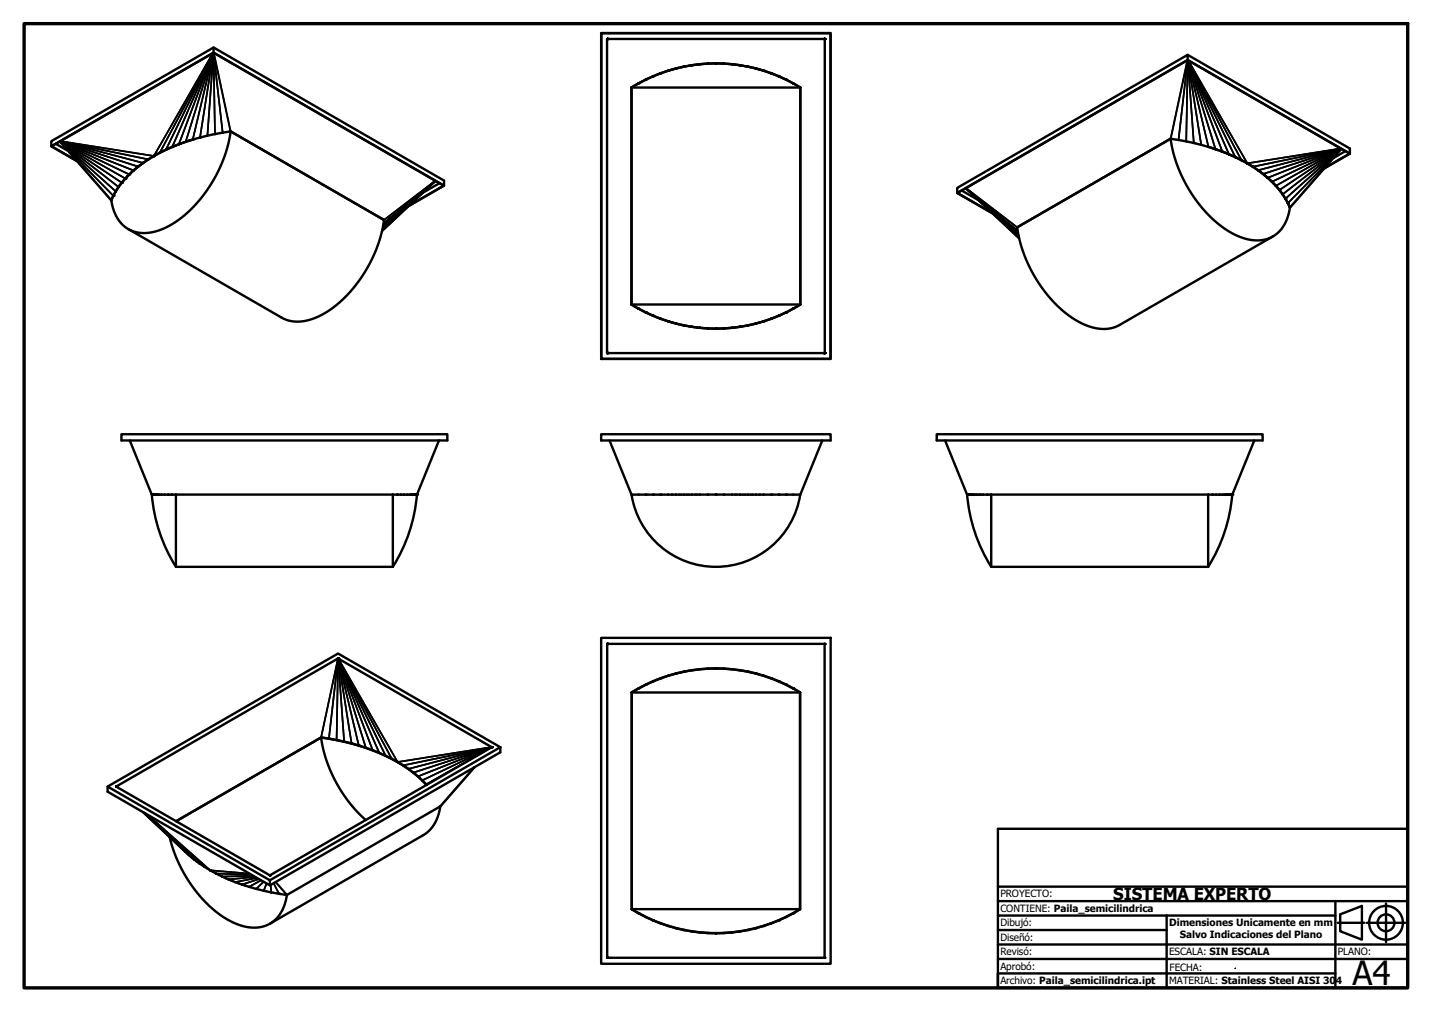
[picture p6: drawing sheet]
<svg xmlns="http://www.w3.org/2000/svg" width="297mm" height="210mm" viewBox="0 0 297 210" stroke-linecap="round" stroke-linejoin="round" font-family="sans-serif">
<defs><g id="words">
<text font-size="6.9" x="280.6" y="204.4">A4</text>
<text font-size="3.5" x="230.9" y="186.6">SISTEMA EXPERTO</text>
<g font-size="2.1">
<text x="207.5" y="186.2">PROYECTO:</text>
<text x="207.5" y="189.2">CONTIENE: Paila_semicilindrica</text>
<text x="207.5" y="195.2">Diseñó:</text>
<text x="207.5" y="192.2">Dibujó:</text>
<text x="242.5" y="192.1">Dimensiones Unicamente en mm</text>
<text x="244.7" y="194.6">Salvo Indicaciones del Plano</text>
<text x="207.5" y="201.2">Aprobó:</text>
<text x="207.5" y="198.2">Revisó:</text>
<text x="242.5" y="198.2">ESCALA: SIN ESCALA</text>
<text x="242.6" y="201.4">FECHA:</text>
<text x="277.5" y="198.2">PLANO:</text>
<text x="207.5" y="204.2">Archivo: Paila_semicilindrica.ipt</text>
<text x="242.5" y="204.2">MATERIAL: Stainless Steel AISI 30</text>
<text x="277.1" y="204.2">4</text>
</g>
</g></defs>
<!-- layer: Visible (ISO) -->
<g fill="none" stroke="#000" stroke-width=".5">
<path d="M44.3 9.9v1M124.7 6.9h47.6v67.6h-47.6zM124.7 6.9h47.6v67.5h-47.6zM126 8.1v65.1M126 8.1h45M126 8.1h.1M131 18.2h.1M131 18.2v44.9M131 18.2h35M131 18.1v.1M131 18.1h.1M132.5 17.3h.1"/>
<path d="M132.5 17.3l-1.5 .8M133.9 16.5l-1.4 .8M133.9 16.5h.1M135.5 15.8l-1.6 .7M135.5 15.8h.1M137 15.2l-1.5 .6M137 15.2h.1M138.6 14.7h.1M138.6 14.7l-1.6 .5M139.3 14.5l-.7 .2M139.6 14.4l-.3 .1M140.2 14.2h.1"/>
<path d="M140.2 14.2l-.6 .2M140.8 14.1l-.6 .1M141.3 14l-.5 .1M141.8 13.8h.1M141.8 13.8l-.5 .2M142.5 13.7l-.6 .1M142.9 13.6l-.4 .1M143.5 13.5l-.6 .1M143.5 13.5h.1M144.2 13.4l-.7 .1M144.5 13.4h-.3M145.2 13.3l-.7 .1"/>
<path d="M145.2 13.3h.1M146.8 13.2l-1.6 .1M146.8 13.2h.1M148.5 13.2h-1.7M148.5 13.1v.1M148.5 13.1l-1.7 .1M148.5 13.2h1.7M148.5 13.1l1.7 .1M150.2 13.2h.1M150.2 13.2l1.6 .1M151.8 13.3h.1M151.8 13.3l.7 .1"/>
<path d="M152.5 13.4h.3M152.8 13.4l.7 .1M153.5 13.5h.1M153.5 13.5l.6 .1M154.1 13.6l.4 .1M154.5 13.7l.6 .1M154.5 13.7l.7 .1M155.2 13.8l.5 .2M155.2 13.8h-.1M155.7 14l.5 .1M156.2 14.1l.6 .1M156.8 14.2l.6 .2"/>
<path d="M156.8 14.2h.1M157.4 14.4l.3 .1M157.7 14.5l.7 .2M158.4 14.7l1.6 .5M158.4 14.7h.1M160 15.2l1.5 .6M160 15.2h.1M161.5 15.8l1.6 .7M161.5 15.8h.1M163.1 16.5l1.4 .8M163.1 16.5h.1M164.5 17.3h.1"/>
<path d="M164.5 17.3l1.5 .8M166 18.1v.1M166 18.1h.1M166 18.2v44.9M166 18.2h.1M171 8.1h.1M171 8.1v65.1M246.4 11.4v1M10.6 30.3v-1l33.7-19.4 47.8 27.6v1M11.6 29.8l2.5 1.5M12.4 29.4l10.7 12.2M15.9 33.4l-5.2-3.1 33.6-19.4 47.7 27.6-7.2 4.2"/>
<path d="M16 33.4l-5.4-3.1 33.7-19.4 47.8 27.6-7.4 4.3M24 39.7h.1M24 39.7l-.5 .9M24.6 38.8l-.6 .9M24.6 38.8h.1M25.3 37.9l-.7 .9M25.3 37.9h.1M26 37l-.7 .9M26 37h.1M26.4 36.6l-.4 .4M26.5 36.5l-.1 .1M26.8 36.2l-.3 .3"/>
<path d="M26.8 36.2h.1M27.2 35.9l-.4 .3M27.4 35.7l-.2 .2M27.7 35.4h.1M27.7 35.4l-.3 .3M28.1 35.1l-.4 .3M28.3 34.8l-.2 .3M28.6 34.6h.1M28.6 34.6l-.3 .2M28.7 34.6l-.4 .2M28.7 34.6h.1M29.1 34.3l-.4 .3"/>
<path d="M29.7 33.8h.1M29.7 33.8l-.6 .5M29.7 33.8l-.4 .3M30.8 33.1l-1.1 .7M30.8 33.1h.1M31.9 32.4l-1.1 .7M31.9 32.4h.1M33.1 31.7h.1M33.1 31.7l-1.2 .7M34.4 31.1h.1M34.4 31.1l-1.3 .6M34.9 30.8l-.5 .3"/>
<path d="M35.2 30.7l-.3 .1M35.7 30.5h.1M35.7 30.5l-.5 .2M36.2 30.3l-.5 .2M36.6 30.1l-.4 .2M37.1 29.9l-.5 .2M37.6 29.7l-.5 .2M38 29.6l-.4 .1M38.5 29.4h.1M38.5 29.4l-.5 .2M39.1 29.2l-.6 .2M39.3 29.2h-.2"/>
<path d="M40 28.9l-.7 .3M43 28.1h.1M43 28.1l-3 .8M46.2 27.5h.1M46.2 27.5l-3.2 .6M47.8 27.3h.1M47.8 27.3l-1.6 .2M47.8 27.3a27.9 27.9 0 0 1-12.6 19.5 8.6 8.6 0 0 1-8.7 .6 8 8 0 0 1-3.4-5.9M47.9 27.3l31.7 18.3M47.9 27.3h.1M90.3 37.5l-11.1 10.4M91.2 38l-3.6 2"/>
<path d="M199.5 39.5l3.5 2M200.3 39l11.1 10.4M242.8 28.8l1.7 .2M242.8 28.8l-31.8 18.3M242.8 28.8h.1M242.8 28.8a27.9 27.9 0 0 0 12.7 19.5 8.6 8.6 0 0 0 8.7 .6 7.9 7.9 0 0 0 3.4-5.8M244.5 29h.1M244.5 29l1.6 .3M246.1 29.3h.1M246.1 29.3l3.1 .7M249.2 30h.1M249.2 30l1.5 .5"/>
<path d="M250.7 30.5l.6 .2M250.7 30.5h.1M251.3 30.7h.2M251.5 30.7l.6 .2M252.1 30.9h.1M252.1 30.9l.6 .2M252.7 31.1l.3 .2M253 31.3l.5 .1M253 31.3l.6 .1M253.5 31.4h.1M253.6 31.4l.5 .3M254.1 31.7l.3 .1"/>
<path d="M254.4 31.8l.5 .2M254.9 32l.6 .2M254.9 32h.1M255.5 32.2l.2 .2M255.7 32.4l.5 .2M256.2 32.6h.1M256.2 32.6l1.3 .6M257.5 33.2h.1M257.5 33.2l1.2 .7M258.7 33.9l1.2 .7M258.7 33.9h.1M259.9 34.6h.1"/>
<path d="M259.9 34.6l1.1 .7M261 35.3l.4 .3M261 35.3h.1M261.4 35.6l.2 .2M261.6 35.8l.4 .3M262 36.1l.3 .3M262 36.1h.1M262.3 36.4l.3 .2M262.6 36.6l.3 .3M262.6 36.6l.4 .3M263 36.9l.3 .3M263 36.9h.1"/>
<path d="M263.3 37.2l.2 .2M263.5 37.4l.3 .3M263.8 37.7l.4 .4M263.8 37.7h.1M264.2 38.1l.1 .1M264.3 38.2l.3 .3M264.3 38.2l.4 .3M264.7 38.5l.7 .9M264.7 38.5h.1M265.4 39.4l.6 .9M265.4 39.4l.7 .9M265.4 39.4h.1"/>
<path d="M274.7 34.9l5.3-3-33.6-19.5-47.9 27.6M274.7 34.9l5.3-3-33.6-19.4-47.8 27.5 7.2 4.2M278.2 30.9l-10.6 12.2M279.1 31.4l-2.6 1.4M280 31.9v-1.1l-33.6-19.4-47.9 27.6v1M23.1 41.5h.1M23.5 40.6l-.4 .9M23.5 40.6h.1M79.6 45.6h.1M79.6 45.6l.1 .1M79.7 45.7h.1M79.7 45.6a27.9 27.9 0 0 1-12.8 19.6 8.7 8.7 0 0 1-8.5 .7l-31.8-18.4"/>
<path d="M79.7 45.7h-.1M198.5 40l7.4 4.3M211 47.2h.1M211 47.2a28 28 0 0 0 12.4 19.4 8.9 8.9 0 0 0 8.8 .8l31.8-18.4M211 47.1v.1M266 40.3l.6 .9M266 40.3h.1M266.1 40.3l.5 .9M266.1 40.3h.1M266.6 41.2l.5 .9M266.6 41.2h.1M267.1 42.1h.1"/>
<path d="M267.1 42.1l.5 .9M267.1 42.1l.5 1M267.6 43v.1M267.6 43.1h.1M126 73.2h45M126 73.2h.1M131 63.1v.1M131 63.2h35M131 63.2l1.5 .8M131 63.2h.1M132.5 64h.1M132.5 64l1.4 .8"/>
<path d="M133.9 64.8l1.6 .7M133.9 64.8h.1M135.5 65.5l1.5 .6M135.5 65.5h.1M137 66.1h.1M137 66.1l1.6 .6M137 66.1l1.6 .5M138.6 66.7h.1M138.6 66.6l.7 .3M138.6 66.7l.7 .2M139.3 66.9h.3M139.6 66.9l.6 .2"/>
<path d="M140.2 67.1h.1M140.2 67.1l.6 .2M140.2 67.1l1.1 .3M141.3 67.4l.5 .1M141.8 67.5l.7 .1M141.8 67.5h.1M141.9 67.5l.6 .1M142.5 67.6l.4 .1M142.9 67.7l.6 .1M143.5 67.8h.1M143.5 67.8l.7 .1M144.2 67.9h.3"/>
<path d="M144.5 67.9l.7 .1M145.2 68h.1M145.2 68l1.6 .1M146.8 68.1h.1M146.8 68.1l1.7 .1M148.5 68.2h.1M150.2 68.1l-1.7 .1M150.2 68.1h.1M151.8 68l-1.6 .1M151.8 68h.1M152.5 67.9l-.7 .1M152.8 67.9h-.3"/>
<path d="M153.5 67.8l-.7 .1M153.5 67.8h.1M154.1 67.7l-.6 .1M154.5 67.6l-.4 .1M155.1 67.5l-.6 .1M155.2 67.5h.1M155.2 67.5l-.7 .1M155.7 67.4l-.5 .1M156.2 67.3l-.5 .1M156.8 67.1l-.6 .2M156.8 67.1h.1M157.4 66.9l-.6 .2"/>
<path d="M157.7 66.9h-.3M158.4 66.6l-.7 .3M158.4 66.7l-.7 .2M158.4 66.7h.1M160 66.1l-1.6 .5M160 66.1l-1.6 .6M160 66.1h.1M161.5 65.5l-1.5 .6M161.5 65.5h.1M163.1 64.8l-1.6 .7M163.1 64.8h.1M164.5 64l-1.4 .8"/>
<path d="M164.5 64h.1M166 63.2l-1.5 .8M166 63.2h.1M166 63.1v.1M171 73.2h.1M25.2 90.1h67.6v1.3h-67.6zM26.9 91.4l4.6 11.2M91.1 91.4l-4.6 11.2M124.7 90.1h47.6v1.3h-47.6zM126.4 91.4l4.6 11.2M170.6 91.4l-4.6 11.2M194.3 90.1h67.6v1.3h-67.6z"/>
<path d="M196 91.4l4.6 11.2M260.2 91.4l-4.6 11.2M31.5 102.6a33.2 33.2 0 0 0 5 15M31.5 102.6h.1M31.9 102.6h.1M36.5 102.6v15M36.5 117.6h45M36.5 102.6h-5M36.5 102.6h45M81.5 102.6h5M81.5 102.6v15M86.1 102.6h.1"/>
<path d="M86.5 102.6h.1M86.5 102.6a33.2 33.2 0 0 1-5 15M131 102.6h35M131 102.6a17.7 17.7 0 0 0 17.5 15 17.7 17.7 0 0 0 17.5-15M143.5 102.6h.1M146.8 102.6h.1M150.2 102.6h.1M153.5 102.6h.1M200.6 102.6a33.2 33.2 0 0 0 5 15M200.6 102.6h.1M201 102.6h.1M205.6 117.6h45"/>
<path d="M205.6 102.6v15M205.6 102.6h-5M205.6 102.6h45M250.6 102.6v15M255.2 102.6h.1M255.6 102.6h.1M255.6 102.6a33.2 33.2 0 0 1-5 15M255.6 102.6h-5M70.1 136.6h.1M70.1 136.6l-46 26.5M70.2 136.6l31.8 18.4M70.2 136.6h.1"/>
<path d="M124.7 132.3h47.6v67.6h-47.6zM125.9 133.6h.1M126 133.6v65M126 133.6h-.1M126 133.5v.1M126 133.5h.1M126 133.5h45M143.5 139l-4.9 1.1M143.5 139h.1M145.2 138.8l-1.7 .2M145.2 138.8h.1M146.8 138.7l-1.6 .1"/>
<path d="M146.8 138.7h.1M148.5 138.6l-1.7 .1M148.5 138.6h.1M148.5 138.6l1.7 .1M150.2 138.7h.1M150.2 138.7l1.6 .1M151.8 138.8h.1M151.8 138.8l1.7 .2M153.5 139h.1M153.5 139l4.9 1.1M171 133.6h.1M171 133.5v.1"/>
<path d="M171 133.6v65M171.1 133.6h.1M66.6 153l3.2 .5M66.6 153a28.8 28.8 0 0 0 9.3 17.1M66.6 153a38.7 38.7 0 0 1 20.1 8.1l1.8 1.7M66.6 153l-30.1 17.3M69.8 153.5h.1M69.8 153.5l1.6 .3M71.4 153.8h.1M71.4 153.8l4.5 1.3M75.9 155.1h.1M75.9 155.1l1.4 .5"/>
<path d="M77.3 155.6h.1M77.3 155.6l1.4 .6M78.7 156.2h.1M78.7 156.2l1.3 .6M80 156.8h.1M80 156.8l1.3 .6M81.3 157.4h.1M81.3 157.4l2.3 1.4M83.6 158.8h.1M83.6 158.8l3.1 2.2M98.4 159.1l-7.1 8.2M102 155h.1"/>
<path d="M102 155l-46 26.5M103.8 155v1l-47.8 27.6-33.7-19.4v-1.1M131 143.6v45M131.1 143.6h34.8M131.1 143.6a33.1 33.1 0 0 1 34.8 0M138.6 140.1a30.4 30.4 0 0 0-7.6 3.5M138.6 140.1h.1M158.4 140.1a30.4 30.4 0 0 1 7.6 3.5v45l-3 1.6M158.4 140.1h.1M165.9 143.6v45M22.3 163.1l47.8-27.6 33.7 19.5-47.8 27.6zM24.1 163.2h.1"/>
<path d="M24.1 163.2l31.8 18.3M29.7 168.5l10.6 9.8M35.2 173.6a27.9 27.9 0 0 0 12.3 17.3 8.6 8.6 0 0 0 8.6 .6 8 8 0 0 0 3.4-5.9M40.3 178.3h.1M40.3 178.3l3.3 2.2M86.7 161h.1M86.7 161l.9 .9M87.6 161.9l.9 .9M87.6 161.9h.1M91.3 167.3l-31.8 18.3-3.2-.5M91.3 167.3a7.9 7.9 0 0 1-3.5 5.9l-31.8 18.4M91.3 167.3h.1"/>
<path d="M43.6 180.5h.1M43.6 180.5l1.2 .7M44.8 181.2h.1M44.8 181.2l1.3 .6M46.1 181.8h.1M46.1 181.8l1.3 .6M47.4 182.4h.1M47.4 182.4l1.4 .6M48.8 183h.1M48.8 183l2.9 .9M51.7 183.9h.1M51.7 183.9l1.5 .5"/>
<path d="M53.2 184.4h.1M53.2 184.4l3.1 .7M55.9 181.5l.1 .1M55.9 181.5h.1M56 182.6v1M56 181.5v.1M56.3 185.1h.1M125.9 198.6h.1M125.9 198.6l.1 .1M126 198.7h.1M126 198.6h45M131 188.6l3 1.6"/>
<path d="M131.1 188.6a33.1 33.1 0 0 0 34.8 0M131.1 188.6h34.8M134 190.2h.1M134 190.2l3 1.3M137 191.5h.1M137 191.5a33 33 0 0 0 6.5 1.7M143.5 193.2h.1M143.5 193.2l1.7 .2M145.2 193.4h.1M145.2 193.4l1.6 .1M146.8 193.5h.1M146.8 193.5l1.7 .1"/>
<path d="M148.5 193.6h.1M150.2 193.5h.1M150.2 193.5l-1.7 .1M151.8 193.4h.1M151.8 193.4l-1.6 .1M153.5 193.2h.1M153.5 193.2l-1.7 .2M160 191.5h.1M160 191.5a33 33 0 0 1-6.5 1.7M163 190.2h.1M163 190.2l-3 1.3M171 198.6h.1"/>
<path d="M171 198.7h.1M171.1 198.6l-.1 .1M171.1 198.6h.1"/>
</g>
<g fill="#000">
<circle cx="126" cy="8.1" r=".25"/>
<circle cx="133.9" cy="16.5" r=".25"/>
<circle cx="135.5" cy="15.8" r=".25"/>
<circle cx="137" cy="15.2" r=".25"/>
<circle cx="138.6" cy="14.7" r=".25"/>
<circle cx="140.2" cy="14.2" r=".25"/>
<circle cx="148.5" cy="13.1" r=".25"/>
<circle cx="148.5" cy="13.2" r=".25"/>
<circle cx="156.8" cy="14.2" r=".25"/>
<circle cx="158.4" cy="14.7" r=".25"/>
<circle cx="160" cy="15.2" r=".25"/>
<circle cx="161.5" cy="15.8" r=".25"/>
<circle cx="163.1" cy="16.5" r=".25"/>
<circle cx="171" cy="8.1" r=".25"/>
<circle cx="25.3" cy="37.9" r=".25"/>
<circle cx="26" cy="37" r=".25"/>
<circle cx="26.8" cy="36.2" r=".25"/>
<circle cx="31.9" cy="32.4" r=".25"/>
<circle cx="40" cy="28.9" r=".25"/>
<circle cx="41.5" cy="28.5" r=".25"/>
<circle cx="44.6" cy="27.8" r=".25"/>
<circle cx="242.8" cy="28.8" r=".25"/>
<circle cx="247.6" cy="29.7" r=".25"/>
<circle cx="258.7" cy="33.9" r=".25"/>
<circle cx="265.4" cy="39.4" r=".25"/>
<circle cx="23.5" cy="40.6" r=".25"/>
<circle cx="266.6" cy="41.2" r=".25"/>
<circle cx="267.1" cy="42.1" r=".25"/>
<circle cx="126" cy="73.2" r=".25"/>
<circle cx="133.9" cy="64.8" r=".25"/>
<circle cx="135.5" cy="65.5" r=".25"/>
<circle cx="138.6" cy="66.6" r=".25"/>
<circle cx="148.5" cy="68.2" r=".25"/>
<circle cx="158.4" cy="66.6" r=".25"/>
<circle cx="161.5" cy="65.5" r=".25"/>
<circle cx="163.1" cy="64.8" r=".25"/>
<circle cx="171" cy="73.2" r=".25"/>
<circle cx="31.5" cy="102.6" r=".25"/>
<circle cx="31.6" cy="102.6" r=".25"/>
<circle cx="32.2" cy="102.6" r=".25"/>
<circle cx="32.5" cy="102.6" r=".25"/>
<circle cx="33" cy="102.6" r=".25"/>
<circle cx="34.8" cy="102.6" r=".25"/>
<circle cx="35.6" cy="102.6" r=".25"/>
<circle cx="82.4" cy="102.6" r=".25"/>
<circle cx="83.1" cy="102.6" r=".25"/>
<circle cx="85" cy="102.6" r=".25"/>
<circle cx="85.4" cy="102.6" r=".25"/>
<circle cx="86.3" cy="102.6" r=".25"/>
<circle cx="86.5" cy="102.6" r=".25"/>
<circle cx="133.9" cy="102.6" r=".25"/>
<circle cx="135.5" cy="102.6" r=".25"/>
<circle cx="137" cy="102.6" r=".25"/>
<circle cx="148.5" cy="102.6" r=".25"/>
<circle cx="160" cy="102.6" r=".25"/>
<circle cx="161.5" cy="102.6" r=".25"/>
<circle cx="163.1" cy="102.6" r=".25"/>
<circle cx="200.6" cy="102.6" r=".25"/>
<circle cx="201.3" cy="102.6" r=".25"/>
<circle cx="202.1" cy="102.6" r=".25"/>
<circle cx="202.6" cy="102.6" r=".25"/>
<circle cx="203.3" cy="102.6" r=".25"/>
<circle cx="204.7" cy="102.6" r=".25"/>
<circle cx="251.5" cy="102.6" r=".25"/>
<circle cx="252.9" cy="102.6" r=".25"/>
<circle cx="253.6" cy="102.6" r=".25"/>
<circle cx="254.1" cy="102.6" r=".25"/>
<circle cx="254.9" cy="102.6" r=".25"/>
<circle cx="255.6" cy="102.6" r=".25"/>
<circle cx="70.1" cy="136.6" r=".25"/>
<circle cx="70.2" cy="136.6" r=".25"/>
<circle cx="126" cy="133.6" r=".25"/>
<circle cx="126" cy="133.5" r=".25"/>
<circle cx="140.2" cy="139.7" r=".25"/>
<circle cx="141.9" cy="139.3" r=".25"/>
<circle cx="148.5" cy="138.6" r=".25"/>
<circle cx="155.1" cy="139.3" r=".25"/>
<circle cx="156.8" cy="139.7" r=".25"/>
<circle cx="171" cy="133.6" r=".25"/>
<circle cx="68.2" cy="153.2" r=".25"/>
<circle cx="72.9" cy="154.2" r=".25"/>
<circle cx="74.4" cy="154.6" r=".25"/>
<circle cx="82.5" cy="158.1" r=".25"/>
<circle cx="84.7" cy="159.5" r=".25"/>
<circle cx="102" cy="155" r=".25"/>
<circle cx="132.5" cy="142.8" r=".25"/>
<circle cx="134" cy="142" r=".25"/>
<circle cx="135.5" cy="141.3" r=".25"/>
<circle cx="137" cy="140.7" r=".25"/>
<circle cx="160" cy="140.7" r=".25"/>
<circle cx="161.5" cy="141.3" r=".25"/>
<circle cx="163" cy="142" r=".25"/>
<circle cx="164.5" cy="142.8" r=".25"/>
<circle cx="24.1" cy="163.1" r=".25"/>
<circle cx="38.5" cy="176.7" r=".25"/>
<circle cx="88.4" cy="162.7" r=".25"/>
<circle cx="43.6" cy="180.5" r=".25"/>
<circle cx="50.2" cy="183.5" r=".25"/>
<circle cx="54.7" cy="184.8" r=".25"/>
<circle cx="56" cy="181.5" r=".25"/>
<circle cx="57.9" cy="185.4" r=".25"/>
<circle cx="126" cy="198.6" r=".25"/>
<circle cx="126" cy="198.7" r=".25"/>
<circle cx="132.5" cy="189.4" r=".25"/>
<circle cx="135.5" cy="190.9" r=".25"/>
<circle cx="138.6" cy="192.1" r=".25"/>
<circle cx="140.2" cy="192.5" r=".25"/>
<circle cx="141.9" cy="192.9" r=".25"/>
<circle cx="148.5" cy="193.6" r=".25"/>
<circle cx="155.1" cy="192.9" r=".25"/>
<circle cx="156.8" cy="192.5" r=".25"/>
<circle cx="158.4" cy="192.1" r=".25"/>
<circle cx="161.5" cy="190.9" r=".25"/>
<circle cx="164.5" cy="189.4" r=".25"/>
<circle cx="171" cy="198.6" r=".25"/>
</g>
<!-- layer: Visible fina (ISO) -->
<g fill="none" stroke="#000" stroke-width=".35">
<path d="M44.2 11l-12.3 21.4-19.4-3.1M44.2 11l-8.5 19.5M44.2 11l-7.1 18.9M44.2 11l-5.7 18.4M44.2 11l-4.2 17.9M44.3 11l-2.8 17.5M44.3 11l-1.3 17.1M44.3 11l.3 16.8M44.3 11l1.9 16.5M44.3 10.9l3.5 16.4M44.4 11l3.5 16.3M246.3 12.5l-3.5 16.3"/>
<path d="M246.4 12.5l-.3 16.8M246.4 12.5l1.2 17.2M246.4 12.5l2.8 17.5M246.4 12.5l4.3 18M246.4 12.5l5.7 18.4M246.4 12.5l7.2 18.9M246.4 12.5l8.5 19.5M246.5 12.5l9.7 20.1M246.5 12.5l11 20.7M246.5 12.5l12.2 21.4 19.4-3.1-18.2 3.8M12.4 29.3l10.7 12.2M12.4 29.3l11.1 11.3"/>
<path d="M12.4 29.3l11.6 10.4M12.4 29.3l12.2 9.5M12.5 29.3l12.8 8.6M12.5 29.3l15.2 6.1M12.5 29.3l16.1 5.3M12.5 29.3l17.2 4.5M12.5 29.3l18.3 3.8M26.8 36.2l-14.3-6.9 13.5 7.7M34.4 31.1l9.8-20.1-11.1 20.7M90.3 37.5l-10.7 8.1M200.3 39l11.1 10.4M200.3 39l10.9 9.4-10.9-9.4 10.8 8.9z"/>
<path d="M200.3 39l10.7 8.2M200.4 39l10.6 8.1M242.9 28.8l3.5-16.3-1.9 16.5M278.2 30.8l-17.2 4.5M278.2 30.8l-16.2 5.3M278.2 30.8l-15.2 6.1M278.2 30.8l-14.4 6.9M278.2 30.8l-13.5 7.7M278.2 30.9l-12.8 8.5M278.2 30.9l-12.1 9.4M278.2 30.9l-11.6 10.3M278.2 30.9l-11.1 11.2"/>
<path d="M278.2 30.9l-10.6 12.2M79.6 46.3l10.7-8.8-10.7 8.8M79.7 45.7l10.6-8.2-10.8 9.4 10.8-9.4-10.9 9.8 10.9-9.8-11 10.1 11-10.1-11.1 10.4M211.3 48.8l-11-9.8 11 9.8M211.3 49.2l-11-10.2 11 10.2M211.4 49.3l-11.1-10.3 11.1 10.3M70.1 136.6l-3.5 16.4M70.1 136.6l-1.9 16.6M70.1 136.6l-.3 16.9M70.1 136.6l1.3 17.2M70.1 136.6l2.8 17.6M70.1 136.6l4.3 18"/>
<path d="M70.1 136.6l5.8 18.5M70.1 136.6l7.2 19M70.1 136.6l8.6 19.6M70.1 136.6l9.9 20.2M70.2 136.6l11.1 20.8M70.2 136.6l12.3 21.5 19.5-3.1M98.4 159.1l-7.1 8.2M102 155h-.1M102 155l-18.4 3.8M102 155l-17.3 4.5M102 155l-14.4 6.9M102 155l-16.3 5.3"/>
<path d="M102 155l-15.3 6M24.1 163.2h.1M24.1 163.1l.2 .2M29.8 168.5l10.5 9.8M30 168.6l11.4 10.5M30.6 169l13 11.5 8.2 .7M38.5 176.7l-8.8-8.2 9.7 9M42.4 179.8l-12.1-11 12.1 11M88.4 162.7l13.6-7.7zM44.8 181.2l7.4 .2M52.6 181.7l-6.5 .1M52.9 181.9l-5.5 .5"/>
<path d="M53.3 182.1l-4.5 .9M53.7 182.3l-3.5 1.2M54.1 182.6l-2.4 1.3M54.7 182.9l-1.5 1.5M55.3 183.2l-.6 1.6M55.9 181.5h.1M56.1 183.5l.2 1.6M56.8 183.2l1.1 2.2M57.1 183l2.4 2.6M57.2 182.9l2.3 2.7"/>
</g>
<g fill="#000">
<circle cx="70.1" cy="136.6" r=".17"/>
<circle cx="70.2" cy="136.6" r=".17"/>
<circle cx="102" cy="155" r=".17"/>
<circle cx="24.1" cy="163.2" r=".17"/>
<circle cx="24.1" cy="163.1" r=".17"/>
<circle cx="55.9" cy="181.5" r=".17"/>
<circle cx="56" cy="181.5" r=".17"/>
</g>
<!-- layer: Borde (ISO) -->
<path d="M5 4.9h287v200h-287z" fill="none" stroke="#000" stroke-width=".7"/>
<g fill="none" stroke="#000" stroke-width=".5">
<path d="M207 189.9v-18h85v33h-85M207 192.9h35M207 195.9h85M207 198.9h85M207 183.9h85M207 186.9h85M242 189.9h-35v15v-3h70M242 189.9v15M242 189.9h35M277 186.9v18M277.5 191.4h5.5M278 189.7l4.5-1.8v7l-4.5-1.7z"/>
<path d="M283.5 191.4h8M287.5 187.4v8"/>
<circle cx="287.5" cy="191.4" r="3.5"/>
<circle cx="287.5" cy="191.4" r="1.75"/>
</g>
<!-- layer: 0 -->
<path d="M256.2 200.8h.1" fill="none" stroke="#000" stroke-width=".25"/>
<path d="M291.4 198.9h.6" fill="none" stroke="#000" stroke-width=".25"/>
<use href="#words"/>
</svg>
